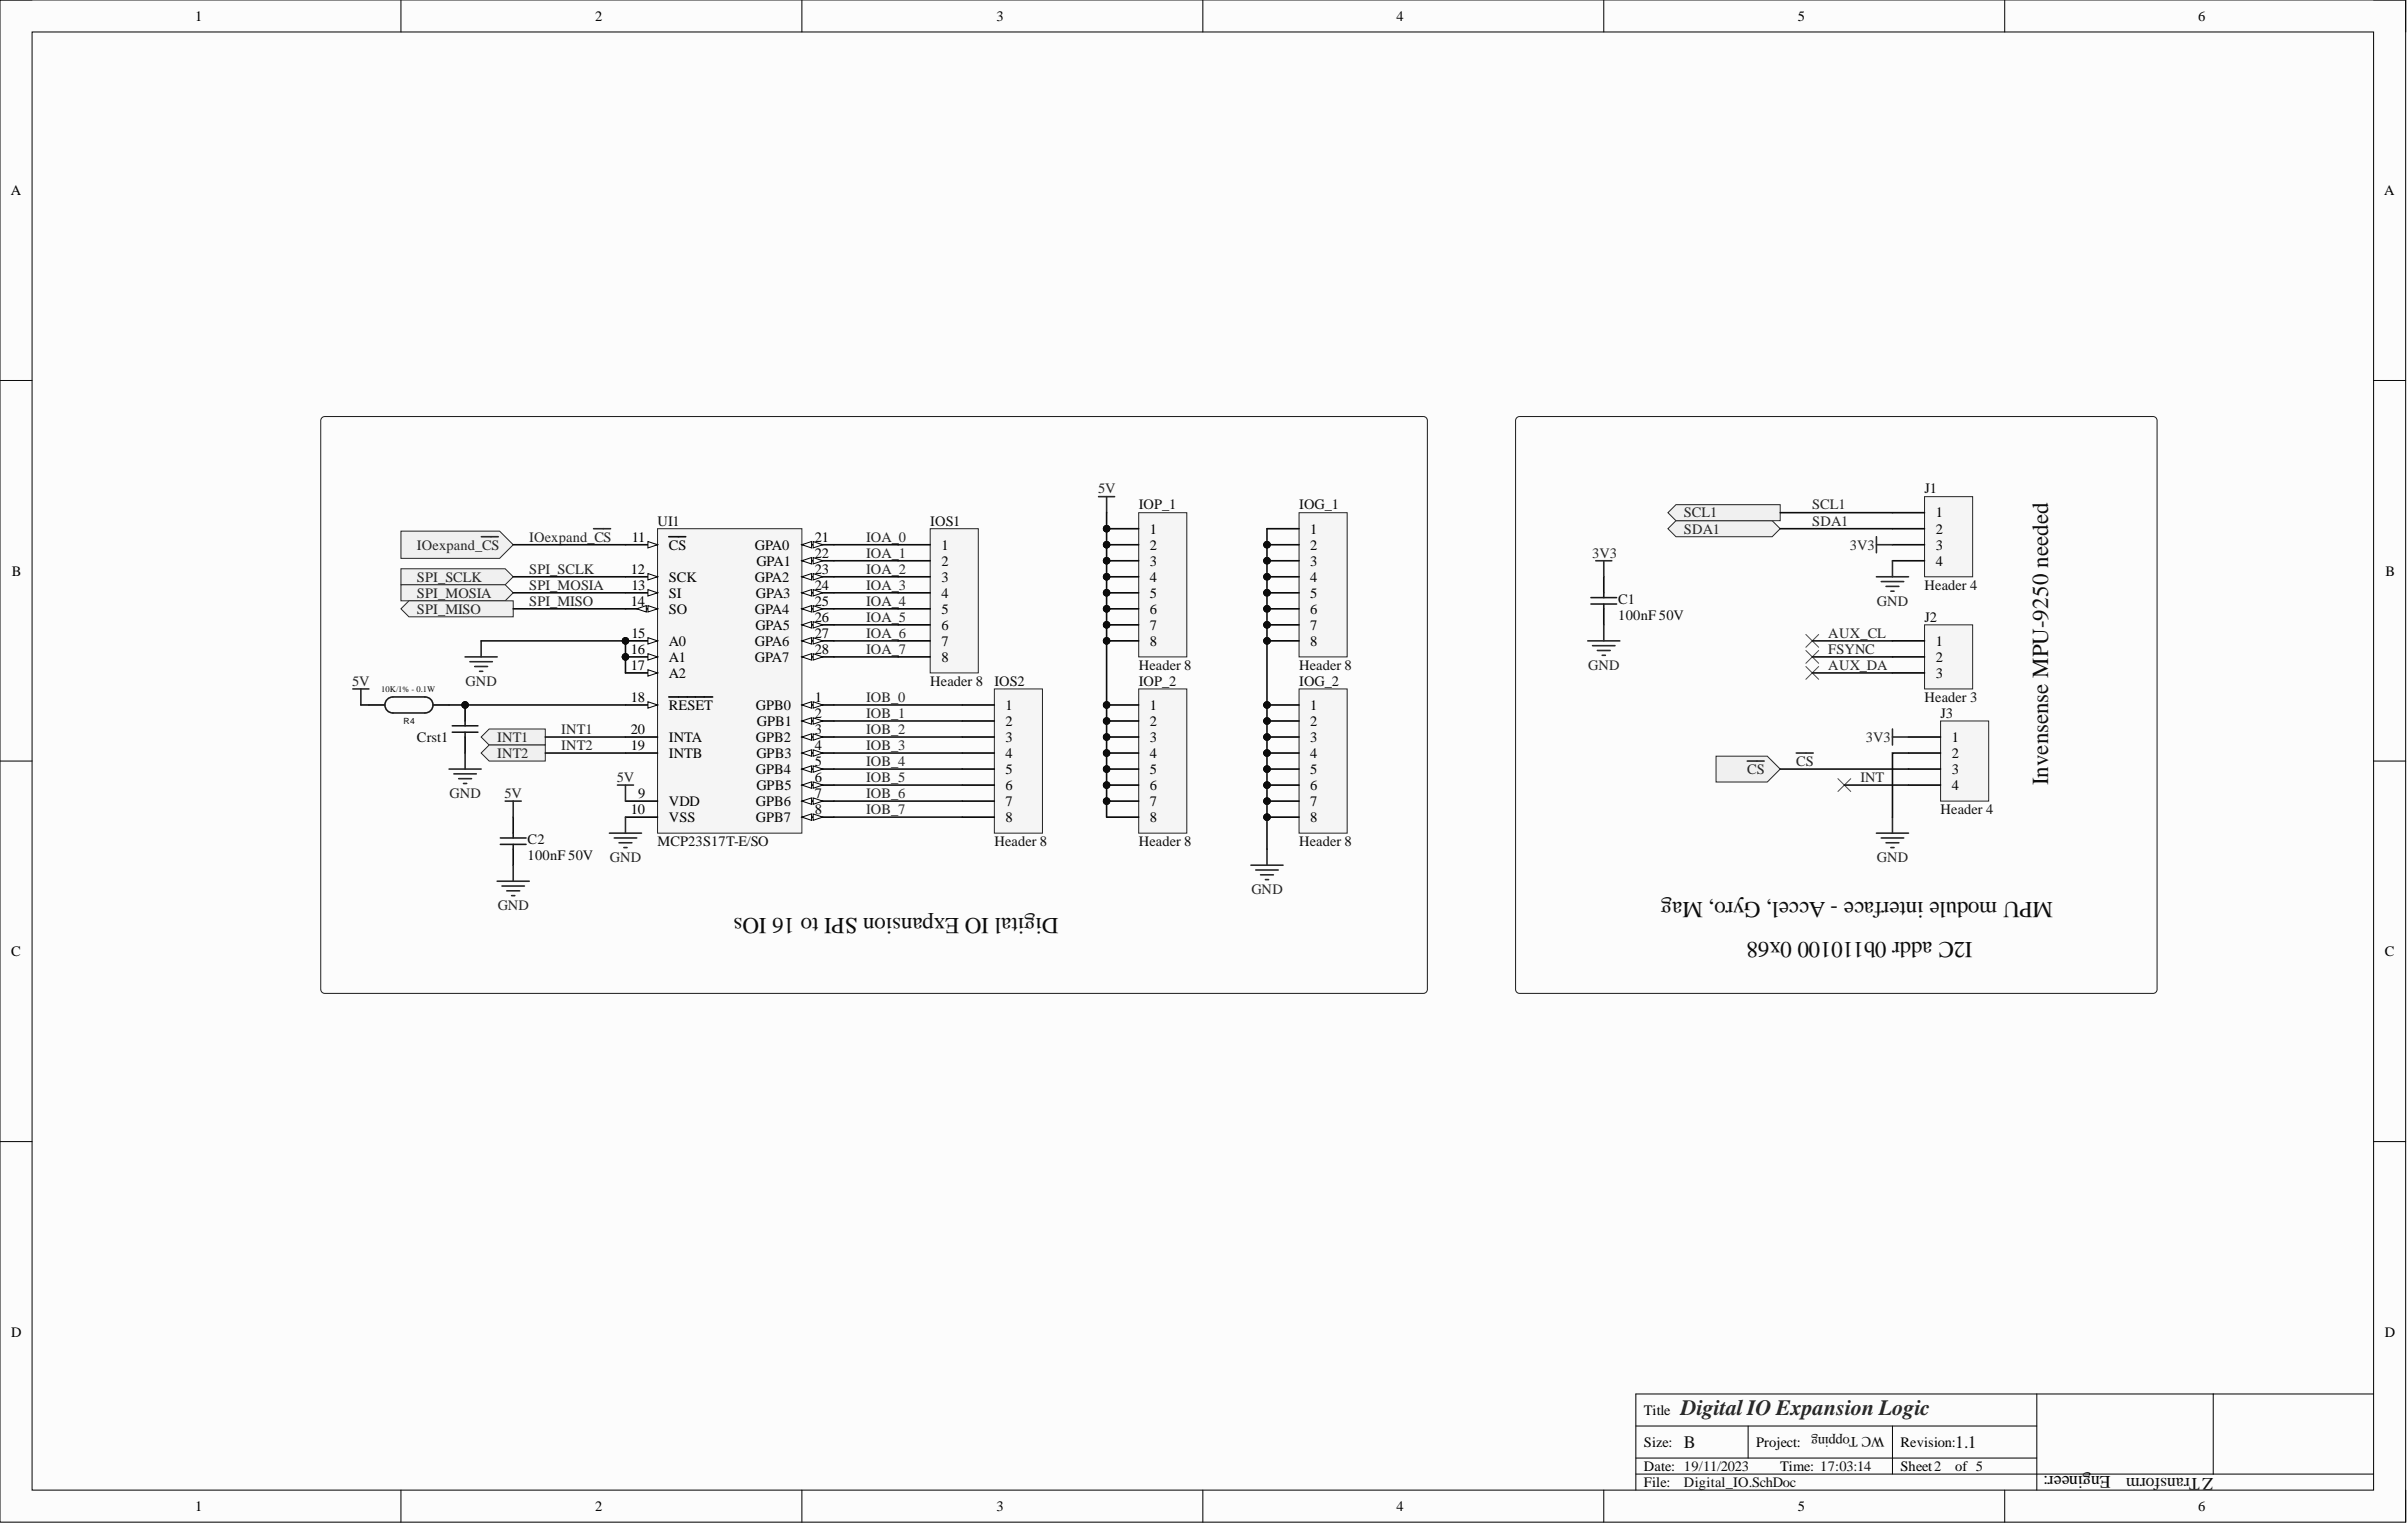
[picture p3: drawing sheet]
<svg xmlns="http://www.w3.org/2000/svg" width="381mm" height="241mm" viewBox="0 0 381 241" stroke-linecap="round" stroke-linejoin="round" font-family="sans-serif">
<defs><g id="words">
<g font-size="3.6" fill="#0e0e0e">
<text x="324" y="124.2" transform="rotate(-90 324 124.2)">Invensense MPU-9250 needed</text>
<text x="324.8" y="142.7" transform="rotate(-180 324.8 142.7)">MPU module interface - Accel, Gyro, Mag</text>
<text x="167.5" y="145.3" transform="rotate(-180 167.5 145.3)">Digital IO Expansion SPI to 16 IOs</text>
<text x="283.5" y="149.1" transform="rotate(-180 283.5 149.1)">0x68</text>
<text x="312.1" y="149.1" transform="rotate(-180 312.1 149.1)">I2C addr 0b110100</text>
</g>
<text font-size="3.5" fill="#262626" x="265.9" y="223.9">Digital IO Expansion Logic</text>
<g font-size="2.8" fill="#0e0e0e">
<text x="266.4" y="229.1">B</text>
<text x="309.3" y="229.1">1.1</text>
<text x="350.2" y="233.8" transform="rotate(-180 350.2 233.8)">ZTransform</text>
</g>
<text font-size="2.8" x="333.9" y="233.6" transform="rotate(-180 333.9 233.6)">Engineer:</text>
<g font-size="2.3">
<text x="30.9" y="3.3">1</text>
<text x="94.1" y="3.3">2</text>
<text x="157.7" y="3.3">3</text>
<text x="220.9" y="3.3">4</text>
<text x="284.5" y="3.3">5</text>
<text x="347.8" y="3.3">6</text>
<text x="1.7" y="30.8">A</text>
<text x="377.2" y="30.8">A</text>
<text x="306.3" y="81.9">1</text>
<text x="100" y="85.7">11</text>
<text x="105.8" y="87">CS</text>
<text x="119.4" y="87">GPA0</text>
<text x="119.7" y="89.5">GPA1</text>
<text x="128.9" y="85.7">21</text>
<text x="128.9" y="88.2">22</text>
<text x="149" y="87">1</text>
<text x="149" y="89.5">2</text>
<text x="181.9" y="84.4">1</text>
<text x="181.9" y="87">2</text>
<text x="181.9" y="89.5">3</text>
<text x="207.3" y="84.4">1</text>
<text x="207.3" y="87">2</text>
<text x="207.3" y="89.5">3</text>
<text x="306.3" y="84.4">2</text>
<text x="306.3" y="87">3</text>
<text x="306.3" y="89.5">4</text>
<text x="1.9" y="91.1">B</text>
<text x="99.8" y="90.8">12</text>
<text x="99.8" y="95.8">14</text>
<text x="99.9" y="93.3">13</text>
<text x="105.8" y="92">SCK</text>
<text x="105.8" y="94.6">SI</text>
<text x="119.4" y="92">GPA2</text>
<text x="119.6" y="94.6">GPA3</text>
<text x="128.9" y="90.8">23</text>
<text x="128.9" y="93.3">24</text>
<text x="128.9" y="95.8">25</text>
<text x="149" y="92">3</text>
<text x="149" y="94.6">4</text>
<text x="181.9" y="92">4</text>
<text x="181.9" y="94.6">5</text>
<text x="207.3" y="92">4</text>
<text x="207.3" y="94.6">5</text>
<text x="377.4" y="91.1">B</text>
<text x="99.9" y="100.9">15</text>
<text x="105.8" y="97.1">SO</text>
<text x="119.4" y="97.1">GPA4</text>
<text x="119.5" y="99.6">GPA5</text>
<text x="128.9" y="98.4">26</text>
<text x="128.9" y="100.9">27</text>
<text x="149" y="97.1">5</text>
<text x="149" y="99.6">6</text>
<text x="181.9" y="97.1">6</text>
<text x="181.9" y="99.6">7</text>
<text x="207.3" y="97.1">6</text>
<text x="207.3" y="99.6">7</text>
<text x="99.8" y="103.4">16</text>
<text x="99.8" y="106">17</text>
<text x="105.8" y="102.2">A0</text>
<text x="105.8" y="104.7">A1</text>
<text x="105.8" y="107.2">A2</text>
<text x="119.4" y="102.2">GPA6</text>
<text x="119.4" y="104.7">GPA7</text>
<text x="128.9" y="103.4">28</text>
<text x="149" y="102.2">7</text>
<text x="149" y="104.7">8</text>
<text x="181.9" y="102.2">8</text>
<text x="207.3" y="102.2">8</text>
<text x="306.3" y="102.2">1</text>
<text x="306.3" y="104.7">2</text>
<text x="306.3" y="107.2">3</text>
<text x="99.8" y="111">18</text>
<text x="105.8" y="112.3">RESET</text>
<text x="119.6" y="112.3">GPB0</text>
<text x="128.9" y="111">1</text>
<text x="128.9" y="113.6">2</text>
<text x="159.1" y="112.3">1</text>
<text x="181.9" y="112.3">1</text>
<text x="207.3" y="112.3">1</text>
<text x="99.8" y="118.6">19</text>
<text x="99.8" y="116.1">20</text>
<text x="105.8" y="119.9">INTB</text>
<text x="105.8" y="117.4">INTA</text>
<text x="119.6" y="117.4">GPB2</text>
<text x="119.7" y="119.9">GPB3</text>
<text x="119.8" y="114.8">GPB1</text>
<text x="128.9" y="116.1">3</text>
<text x="128.9" y="118.6">4</text>
<text x="159.1" y="114.8">2</text>
<text x="159.1" y="117.4">3</text>
<text x="159.1" y="119.9">4</text>
<text x="181.9" y="114.8">2</text>
<text x="181.9" y="117.4">3</text>
<text x="181.9" y="119.9">4</text>
<text x="207.3" y="114.8">2</text>
<text x="207.3" y="117.4">3</text>
<text x="207.3" y="119.9">4</text>
<text x="308.8" y="117.4">1</text>
<text x="308.8" y="119.9">2</text>
<text x="119.6" y="122.4">GPB4</text>
<text x="119.7" y="125">GPB5</text>
<text x="128.9" y="121.2">5</text>
<text x="128.9" y="123.7">6</text>
<text x="159.1" y="122.4">5</text>
<text x="159.1" y="125">6</text>
<text x="181.9" y="122.4">5</text>
<text x="181.9" y="125">6</text>
<text x="207.3" y="122.4">5</text>
<text x="207.3" y="125">6</text>
<text x="308.8" y="122.4">3</text>
<text x="308.8" y="125">4</text>
<text x="99.8" y="128.8">10</text>
<text x="101" y="126.3">9</text>
<text x="105.8" y="127.5">VDD</text>
<text x="105.8" y="130.1">VSS</text>
<text x="119.6" y="127.5">GPB6</text>
<text x="119.6" y="130.1">GPB7</text>
<text x="128.9" y="126.3">7</text>
<text x="128.9" y="128.8">8</text>
<text x="159.1" y="127.5">7</text>
<text x="159.1" y="130.1">8</text>
<text x="181.9" y="127.5">7</text>
<text x="181.9" y="130.1">8</text>
<text x="207.3" y="127.5">7</text>
<text x="207.3" y="130.1">8</text>
<text x="1.8" y="151.3">C</text>
<text x="377.3" y="151.3">C</text>
<text x="1.8" y="211.5">D</text>
<text x="377.3" y="211.5">D</text>
<text x="260.1" y="223.9">Title</text>
<text x="260.1" y="228.9">Size:</text>
<text x="260.1" y="232.7">Date: 19/11/2023</text>
<text x="277.9" y="228.9">Project:</text>
<text x="281.7" y="232.7">Time: 17:03:14</text>
<text x="300.7" y="228.9">Revision:</text>
<text x="300.7" y="232.7">Sheet2</text>
<text x="309.3" y="232.7">of 5</text>
<text x="30.9" y="239.1">1</text>
<text x="94.1" y="239.1">2</text>
<text x="157.7" y="239.1">3</text>
<text x="220.9" y="239.1">4</text>
<text x="260.1" y="235.3">File:</text>
<text x="284.5" y="239.1">5</text>
<text x="347.8" y="239.1">6</text>
</g>
<g font-size="2.3" fill="#0e0e0e">
<text x="104" y="83.2">UI1</text>
<text x="147.2" y="83.2">IOS1</text>
<text x="180.2" y="80.6">IOP_1</text>
<text x="205.5" y="80.6">IOG_1</text>
<text x="304.5" y="78.1">J1</text>
<text x="256" y="95.6">C1</text>
<text x="304.5" y="93.3">Header 4</text>
<text x="256" y="98.1">100nF 50V</text>
<text x="304.5" y="98.4">J2</text>
<text x="180.2" y="106">Header 8</text>
<text x="205.5" y="106">Header 8</text>
<text x="147.2" y="108.5">Header 8</text>
<text x="157.3" y="108.5">IOS2</text>
<text x="180.2" y="108.5">IOP_2</text>
<text x="205.5" y="108.5">IOG_2</text>
<text x="304.5" y="111">Header 3</text>
<text x="307" y="113.6">J3</text>
<text x="66" y="117.4">Crst1</text>
<text x="307" y="128.8">Header 4</text>
<text x="83.5" y="133.6">C2</text>
<text x="83.5" y="136.1">100nF 50V</text>
<text x="104" y="133.9">MCP23S17T-E/SO</text>
<text x="157.3" y="133.9">Header 8</text>
<text x="180.2" y="133.9">Header 8</text>
<text x="205.5" y="133.9">Header 8</text>
<text x="298.2" y="227.4" transform="rotate(-180 298.2 227.4)">WC Topping</text>
<text x="266.4" y="235.3">Digital_IO.SchDoc</text>
</g>
<g font-size="2.3" fill="#262626">
<text x="173.7" y="78.1">5V</text>
<text x="266.4" y="81.9">SCL1</text>
<text x="286.7" y="83.2">SDA1</text>
<text x="286.7" y="80.6">SCL1</text>
<text x="66" y="87">IOexpand_CS</text>
<text x="83.7" y="85.7">IOexpand_CS</text>
<text x="137" y="85.7">IOA_0</text>
<text x="137" y="88.2">IOA_1</text>
<text x="251.9" y="88.2">3V3</text>
<text x="266.4" y="84.4">SDA1</text>
<text x="292.7" y="87">3V3</text>
<text x="66" y="92">SPI_SCLK</text>
<text x="66" y="94.6">SPI_MOSIA</text>
<text x="83.7" y="93.3">SPI_MOSIA</text>
<text x="83.7" y="95.8">SPI_MISO</text>
<text x="83.7" y="90.8">SPI_SCLK</text>
<text x="137" y="90.8">IOA_2</text>
<text x="137" y="93.3">IOA_3</text>
<text x="137" y="95.8">IOA_4</text>
<text x="297" y="95.8">GND</text>
<text x="66" y="97.1">SPI_MISO</text>
<text x="137" y="98.4">IOA_5</text>
<text x="137" y="100.9">IOA_6</text>
<text x="289.3" y="100.9">AUX_CL</text>
<text x="137" y="103.4">IOA_7</text>
<text x="251.3" y="106">GND</text>
<text x="289.3" y="103.4">FSYNC</text>
<text x="289.3" y="106">AUX_DA</text>
<text x="55.7" y="108.5">5V</text>
<text x="73.7" y="108.5">GND</text>
<text x="137" y="111">IOB_0</text>
<text x="137" y="113.6">IOB_1</text>
<text x="78.7" y="117.4">INT1</text>
<text x="78.7" y="119.9">INT2</text>
<text x="88.8" y="116.1">INT1</text>
<text x="88.8" y="118.6">INT2</text>
<text x="137" y="116.1">IOB_2</text>
<text x="137" y="118.6">IOB_3</text>
<text x="295.2" y="117.4">3V3</text>
<text x="97.6" y="123.7">5V</text>
<text x="137" y="121.2">IOB_4</text>
<text x="137" y="123.7">IOB_5</text>
<text x="276.4" y="122.4">CS</text>
<text x="284.2" y="121.2">CS</text>
<text x="294.4" y="123.7">INT</text>
<text x="71.1" y="126.3">GND</text>
<text x="79.8" y="126.3">5V</text>
<text x="137" y="126.3">IOB_6</text>
<text x="137" y="128.8">IOB_7</text>
<text x="96.5" y="136.4">GND</text>
<text x="297" y="136.4">GND</text>
<text x="78.7" y="144">GND</text>
<text x="198" y="141.5">GND</text>
</g>
<g font-size="1.4" fill="#0e0e0e">
<text x="60.3" y="109.4">10K/1% - 0.1W</text>
<text x="63.9" y="114.6">R4</text>
</g>
</g></defs>
<path d="M0 0h380.6v240.9h-380.6z" fill-rule="evenodd" fill="#fcfcfc"/>
<path d="M0 0h380.6v240.9h-380.6z" fill="none" stroke="#000" stroke-width=".16"/>
<path d="M5.1 5.1h370.5v230.7h-370.5z" fill-rule="evenodd" fill="#fcfcfc"/>
<g fill="none" stroke="#000" stroke-width=".16">
<path d="M0 0h5.1M63.4 0v5.1M126.9 0v5.1M190.3 0v5.1M253.8 0v5.1M317.2 0v5.1M375.6 0h5v5.1M5.1 5.1h370.5v230.7h-370.5zM0 60.2h5.1M375.6 60.2h5M0 120.4h5.1M375.6 120.4h5"/>
<path d="M0 180.6h5.1M375.6 180.6h5M63.4 235.8v5.1M126.9 235.8v5.1M190.3 235.8v5.1M253.8 235.8v5.1M258.8 225.6h63.5M258.8 233.2h116.8M258.8 230.7h63.5M276.6 225.6v5.1M299.4 225.6v7.6M317.2 235.8v5.1"/>
<path d="M322.3 220.6v15.2M350.2 220.6v12.6M375.6 220.6h-116.8v15.2M380.6 235.8v5.1"/>
</g>
<path d="M240 66.1l.4-.2h100.3a.63 .63 0 0 1 .6 .6v90a.62 .62 0 0 1-.6 .7h-100.3a.63 .63 0 0 1-.6-.7v-90z" fill="#fcfcfc"/>
<path d="M240 66.1l.4-.2h100.3a.63 .63 0 0 1 .6 .6v90a.62 .62 0 0 1-.6 .7h-100.3a.63 .63 0 0 1-.6-.7v-90z" fill="none" stroke="#1c1c1c" stroke-width=".16"/>
<path d="M50.9 66.1l.5-.2h173.8a.63 .63 0 0 1 .6 .6v90a.62 .62 0 0 1-.6 .7h-173.8a.63 .63 0 0 1-.6-.7v-90z" fill="#fcfcfc"/>
<path d="M50.9 66.1l.5-.2h173.8a.63 .63 0 0 1 .6 .6v90a.62 .62 0 0 1-.6 .7h-173.8a.63 .63 0 0 1-.6-.7v-90z" fill="none" stroke="#1c1c1c" stroke-width=".16"/>
<circle cx="99" cy="101.4" r=".51" fill="#0e0e0e"/>
<circle cx="99" cy="101.4" r=".51" fill="none" stroke="#0e0e0e" stroke-width=".16"/>
<circle cx="99" cy="103.9" r=".51" fill="#0e0e0e"/>
<circle cx="99" cy="103.9" r=".51" fill="none" stroke="#0e0e0e" stroke-width=".16"/>
<path d="M104 83.7h22.9v48.1h-22.9z" fill-rule="evenodd" fill="#f5f5f5"/>
<path d="M104 83.7h22.9v48.1h-22.9z" fill="none" stroke="#262626" stroke-width=".16"/>
<path d="M126.9 111.5h5.1" fill="none" stroke="#000" stroke-width=".25"/>
<path d="M126.9 111.5l1.5-.5v1.1z" fill="#fbfbfb"/>
<path d="M126.9 111.5l1.5-.5v1.1z" fill="none" stroke="#000" stroke-width=".16"/>
<path d="M128.7 111l1.5 .5-1.5 .6z" fill="#fbfbfb"/>
<path d="M128.7 111l1.5 .5-1.5 .6z" fill="none" stroke="#000" stroke-width=".16"/>
<path d="M126.9 114.1h5.1" fill="none" stroke="#000" stroke-width=".25"/>
<path d="M126.9 114.1l1.5-.5v1z" fill="#fbfbfb"/>
<path d="M126.9 114.1l1.5-.5v1z" fill="none" stroke="#000" stroke-width=".16"/>
<path d="M128.7 113.6l1.5 .5-1.5 .5z" fill="#fbfbfb"/>
<path d="M128.7 113.6l1.5 .5-1.5 .5z" fill="none" stroke="#000" stroke-width=".16"/>
<path d="M126.9 116.6h5.1" fill="none" stroke="#000" stroke-width=".25"/>
<path d="M126.9 116.6l1.5-.5v1z" fill="#fbfbfb"/>
<path d="M126.9 116.6l1.5-.5v1z" fill="none" stroke="#000" stroke-width=".16"/>
<path d="M128.7 116.1l1.5 .5-1.5 .5z" fill="#fbfbfb"/>
<path d="M128.7 116.1l1.5 .5-1.5 .5z" fill="none" stroke="#000" stroke-width=".16"/>
<path d="M126.9 119.2h5.1" fill="none" stroke="#000" stroke-width=".25"/>
<path d="M126.9 119.2l1.5-.6v1.1z" fill="#fbfbfb"/>
<path d="M126.9 119.2l1.5-.6v1.1z" fill="none" stroke="#000" stroke-width=".16"/>
<path d="M128.7 118.6l1.5 .6-1.5 .5z" fill="#fbfbfb"/>
<path d="M128.7 118.6l1.5 .6-1.5 .5z" fill="none" stroke="#000" stroke-width=".16"/>
<path d="M126.9 121.7h5.1" fill="none" stroke="#000" stroke-width=".25"/>
<path d="M126.9 121.7l1.5-.5v1z" fill="#fbfbfb"/>
<path d="M126.9 121.7l1.5-.5v1z" fill="none" stroke="#000" stroke-width=".16"/>
<path d="M128.7 121.2l1.5 .5-1.5 .5z" fill="#fbfbfb"/>
<path d="M128.7 121.2l1.5 .5-1.5 .5z" fill="none" stroke="#000" stroke-width=".16"/>
<path d="M126.9 124.2h5.1" fill="none" stroke="#000" stroke-width=".25"/>
<path d="M126.9 124.2l1.5-.5v1z" fill="#fbfbfb"/>
<path d="M126.9 124.2l1.5-.5v1z" fill="none" stroke="#000" stroke-width=".16"/>
<path d="M128.7 123.7l1.5 .5-1.5 .5z" fill="#fbfbfb"/>
<path d="M128.7 123.7l1.5 .5-1.5 .5z" fill="none" stroke="#000" stroke-width=".16"/>
<path d="M126.9 126.8h5.1" fill="none" stroke="#000" stroke-width=".25"/>
<path d="M126.9 126.8l1.5-.5v1z" fill="#fbfbfb"/>
<path d="M126.9 126.8l1.5-.5v1z" fill="none" stroke="#000" stroke-width=".16"/>
<path d="M128.7 126.3l1.5 .5-1.5 .5z" fill="#fbfbfb"/>
<path d="M128.7 126.3l1.5 .5-1.5 .5z" fill="none" stroke="#000" stroke-width=".16"/>
<path d="M126.9 129.3h5.1" fill="none" stroke="#000" stroke-width=".25"/>
<path d="M126.9 129.3l1.5-.5v1z" fill="#fbfbfb"/>
<path d="M126.9 129.3l1.5-.5v1z" fill="none" stroke="#000" stroke-width=".16"/>
<path d="M128.7 128.8l1.5 .5-1.5 .5z" fill="#fbfbfb"/>
<path d="M128.7 128.8l1.5 .5-1.5 .5z" fill="none" stroke="#000" stroke-width=".16"/>
<path d="M99 86.2h5M99 126.8h5M99 129.3h5" fill="none" stroke="#000" stroke-width=".25"/>
<path d="M102.5 85.7l1.5 .5-1.5 .5z" fill="#fbfbfb"/>
<path d="M102.5 85.7l1.5 .5-1.5 .5z" fill="none" stroke="#000" stroke-width=".16"/>
<path d="M99 91.3h5M105.8 84.9h2.7" fill="none" stroke="#000" stroke-width=".25"/>
<path d="M102.5 90.8l1.5 .5-1.5 .5z" fill="#fbfbfb"/>
<path d="M102.5 90.8l1.5 .5-1.5 .5z" fill="none" stroke="#000" stroke-width=".16"/>
<path d="M99 93.8h5" fill="none" stroke="#000" stroke-width=".25"/>
<path d="M102.5 93.3l1.5 .5-1.5 .5z" fill="#fbfbfb"/>
<path d="M102.5 93.3l1.5 .5-1.5 .5z" fill="none" stroke="#000" stroke-width=".16"/>
<path d="M99 96.3h5" fill="none" stroke="#000" stroke-width=".25"/>
<path d="M102.5 95.8l1.5 .5-1.5 .5z" fill="#fbfbfb"/>
<path d="M102.5 95.8l1.5 .5-1.5 .5z" fill="none" stroke="#000" stroke-width=".16"/>
<path d="M100.7 96.3l1.6-.5v1z" fill="#fbfbfb"/>
<path d="M100.7 96.3l1.6-.5v1z" fill="none" stroke="#000" stroke-width=".16"/>
<path d="M99 101.4h5" fill="none" stroke="#000" stroke-width=".25"/>
<path d="M102.5 100.9l1.5 .5-1.5 .5z" fill="#fbfbfb"/>
<path d="M102.5 100.9l1.5 .5-1.5 .5z" fill="none" stroke="#000" stroke-width=".16"/>
<circle cx="99" cy="101.4" r=".51" fill="#0e0e0e"/>
<circle cx="99" cy="101.4" r=".51" fill="none" stroke="#0e0e0e" stroke-width=".16"/>
<path d="M99 103.9h5" fill="none" stroke="#000" stroke-width=".25"/>
<path d="M102.5 103.4l1.5 .5-1.5 .5z" fill="#fbfbfb"/>
<path d="M102.5 103.4l1.5 .5-1.5 .5z" fill="none" stroke="#000" stroke-width=".16"/>
<circle cx="99" cy="103.9" r=".51" fill="#0e0e0e"/>
<circle cx="99" cy="103.9" r=".51" fill="none" stroke="#0e0e0e" stroke-width=".16"/>
<path d="M99 106.5h5" fill="none" stroke="#000" stroke-width=".25"/>
<path d="M102.5 106l1.5 .5-1.5 .5z" fill="#fbfbfb"/>
<path d="M102.5 106l1.5 .5-1.5 .5z" fill="none" stroke="#000" stroke-width=".16"/>
<path d="M99 111.5h5" fill="none" stroke="#000" stroke-width=".25"/>
<path d="M102.5 111l1.5 .5-1.5 .6z" fill="#fbfbfb"/>
<path d="M102.5 111l1.5 .5-1.5 .6z" fill="none" stroke="#000" stroke-width=".16"/>
<path d="M126.9 86.2h5.1M99 119.2h5M99 116.6h5M105.8 110.3h7" fill="none" stroke="#000" stroke-width=".25"/>
<path d="M126.9 86.2l1.5-.5v1z" fill="#fbfbfb"/>
<path d="M126.9 86.2l1.5-.5v1z" fill="none" stroke="#000" stroke-width=".16"/>
<path d="M128.7 85.7l1.5 .5-1.5 .5z" fill="#fbfbfb"/>
<path d="M128.7 85.7l1.5 .5-1.5 .5z" fill="none" stroke="#000" stroke-width=".16"/>
<path d="M126.9 88.7h5.1" fill="none" stroke="#000" stroke-width=".25"/>
<path d="M126.9 88.7l1.5-.5v1z" fill="#fbfbfb"/>
<path d="M126.9 88.7l1.5-.5v1z" fill="none" stroke="#000" stroke-width=".16"/>
<path d="M128.7 88.2l1.5 .5-1.5 .5z" fill="#fbfbfb"/>
<path d="M128.7 88.2l1.5 .5-1.5 .5z" fill="none" stroke="#000" stroke-width=".16"/>
<path d="M126.9 91.3h5.1" fill="none" stroke="#000" stroke-width=".25"/>
<path d="M126.9 91.3l1.5-.5v1z" fill="#fbfbfb"/>
<path d="M126.9 91.3l1.5-.5v1z" fill="none" stroke="#000" stroke-width=".16"/>
<path d="M128.7 90.8l1.5 .5-1.5 .5z" fill="#fbfbfb"/>
<path d="M128.7 90.8l1.5 .5-1.5 .5z" fill="none" stroke="#000" stroke-width=".16"/>
<path d="M126.9 93.8h5.1" fill="none" stroke="#000" stroke-width=".25"/>
<path d="M126.9 93.8l1.5-.5v1z" fill="#fbfbfb"/>
<path d="M126.9 93.8l1.5-.5v1z" fill="none" stroke="#000" stroke-width=".16"/>
<path d="M128.7 93.3l1.5 .5-1.5 .5z" fill="#fbfbfb"/>
<path d="M128.7 93.3l1.5 .5-1.5 .5z" fill="none" stroke="#000" stroke-width=".16"/>
<path d="M126.9 96.3h5.1" fill="none" stroke="#000" stroke-width=".25"/>
<path d="M126.9 96.3l1.5-.5v1z" fill="#fbfbfb"/>
<path d="M126.9 96.3l1.5-.5v1z" fill="none" stroke="#000" stroke-width=".16"/>
<path d="M128.7 95.8l1.5 .5-1.5 .5z" fill="#fbfbfb"/>
<path d="M128.7 95.8l1.5 .5-1.5 .5z" fill="none" stroke="#000" stroke-width=".16"/>
<path d="M126.9 98.9h5.1" fill="none" stroke="#000" stroke-width=".25"/>
<path d="M126.9 98.9l1.5-.5v1z" fill="#fbfbfb"/>
<path d="M126.9 98.9l1.5-.5v1z" fill="none" stroke="#000" stroke-width=".16"/>
<path d="M128.7 98.4l1.5 .5-1.5 .5z" fill="#fbfbfb"/>
<path d="M128.7 98.4l1.5 .5-1.5 .5z" fill="none" stroke="#000" stroke-width=".16"/>
<path d="M126.9 101.4h5.1" fill="none" stroke="#000" stroke-width=".25"/>
<path d="M126.9 101.4l1.5-.5v1z" fill="#fbfbfb"/>
<path d="M126.9 101.4l1.5-.5v1z" fill="none" stroke="#000" stroke-width=".16"/>
<path d="M128.7 100.9l1.5 .5-1.5 .5z" fill="#fbfbfb"/>
<path d="M128.7 100.9l1.5 .5-1.5 .5z" fill="none" stroke="#000" stroke-width=".16"/>
<path d="M126.9 103.9h5.1" fill="none" stroke="#000" stroke-width=".25"/>
<path d="M126.9 103.9l1.5-.5v1z" fill="#fbfbfb"/>
<path d="M126.9 103.9l1.5-.5v1z" fill="none" stroke="#000" stroke-width=".16"/>
<path d="M128.7 103.4l1.5 .5-1.5 .5z" fill="#fbfbfb"/>
<path d="M128.7 103.4l1.5 .5-1.5 .5z" fill="none" stroke="#000" stroke-width=".16"/>
<g fill="none" stroke="#262626" stroke-width=".25">
<path d="M93.9 83.7h2.7M73.6 103.9h5.1M74.4 104.7h3.5M75.1 105.5h2M75.9 106.2h.5M76.1 101.4v2.5M96.4 131.8h5.1M97.2 132.6h3.5M97.7 124.2h2.5M97.9 133.4h2.1M98.7 134.1h.5M99 124.2v2.6"/>
<path d="M99 129.3v2.5"/>
</g>
<path d="M147.2 83.7h7.6v22.8h-7.6z" fill-rule="evenodd" fill="#f5f5f5"/>
<path d="M147.2 83.7h7.6v22.8h-7.6z" fill="none" stroke="#262626" stroke-width=".16"/>
<path d="M142.1 86.2h5.1M142.1 88.7h5.1M142.1 91.3h5.1M142.1 93.8h5.1M142.1 96.3h5.1M142.1 98.9h5.1M142.1 101.4h5.1M142.1 103.9h5.1" fill="none" stroke="#000" stroke-width=".25"/>
<path d="M157.3 109h7.6v22.8h-7.6z" fill-rule="evenodd" fill="#f5f5f5"/>
<path d="M157.3 109h7.6v22.8h-7.6z" fill="none" stroke="#262626" stroke-width=".16"/>
<path d="M152.3 111.5h5M152.3 114.1h5M152.3 116.6h5M152.3 119.2h5M152.3 121.7h5M152.3 124.2h5M152.3 126.8h5M152.3 129.3h5" fill="none" stroke="#000" stroke-width=".25"/>
<circle cx="175.1" cy="83.7" r=".51" fill="#0e0e0e"/>
<circle cx="175.1" cy="83.7" r=".51" fill="none" stroke="#0e0e0e" stroke-width=".16"/>
<circle cx="175.1" cy="86.2" r=".51" fill="#0e0e0e"/>
<circle cx="175.1" cy="86.2" r=".51" fill="none" stroke="#0e0e0e" stroke-width=".16"/>
<circle cx="175.1" cy="88.7" r=".51" fill="#0e0e0e"/>
<circle cx="175.1" cy="88.7" r=".51" fill="none" stroke="#0e0e0e" stroke-width=".16"/>
<circle cx="175.1" cy="91.3" r=".51" fill="#0e0e0e"/>
<circle cx="175.1" cy="91.3" r=".51" fill="none" stroke="#0e0e0e" stroke-width=".16"/>
<circle cx="175.1" cy="93.8" r=".51" fill="#0e0e0e"/>
<circle cx="175.1" cy="93.8" r=".51" fill="none" stroke="#0e0e0e" stroke-width=".16"/>
<circle cx="175.1" cy="96.3" r=".51" fill="#0e0e0e"/>
<circle cx="175.1" cy="96.3" r=".51" fill="none" stroke="#0e0e0e" stroke-width=".16"/>
<circle cx="175.1" cy="98.9" r=".51" fill="#0e0e0e"/>
<circle cx="175.1" cy="98.9" r=".51" fill="none" stroke="#0e0e0e" stroke-width=".16"/>
<circle cx="175.1" cy="101.4" r=".51" fill="#0e0e0e"/>
<circle cx="175.1" cy="101.4" r=".51" fill="none" stroke="#0e0e0e" stroke-width=".16"/>
<path d="M180.2 81.1h7.6v22.8h-7.6z" fill-rule="evenodd" fill="#f5f5f5"/>
<path d="M180.2 81.1h7.6v22.8h-7.6z" fill="none" stroke="#262626" stroke-width=".16"/>
<path d="M175.1 83.7h5.1" fill="none" stroke="#000" stroke-width=".25"/>
<circle cx="175.1" cy="83.7" r=".51" fill="#0e0e0e"/>
<circle cx="175.1" cy="83.7" r=".51" fill="none" stroke="#0e0e0e" stroke-width=".16"/>
<path d="M175.1 86.2h5.1" fill="none" stroke="#000" stroke-width=".25"/>
<circle cx="175.1" cy="86.2" r=".51" fill="#0e0e0e"/>
<circle cx="175.1" cy="86.2" r=".51" fill="none" stroke="#0e0e0e" stroke-width=".16"/>
<path d="M175.1 88.7h5.1" fill="none" stroke="#000" stroke-width=".25"/>
<circle cx="175.1" cy="88.7" r=".51" fill="#0e0e0e"/>
<circle cx="175.1" cy="88.7" r=".51" fill="none" stroke="#0e0e0e" stroke-width=".16"/>
<path d="M175.1 91.3h5.1" fill="none" stroke="#000" stroke-width=".25"/>
<circle cx="175.1" cy="91.3" r=".51" fill="#0e0e0e"/>
<circle cx="175.1" cy="91.3" r=".51" fill="none" stroke="#0e0e0e" stroke-width=".16"/>
<path d="M175.1 93.8h5.1" fill="none" stroke="#000" stroke-width=".25"/>
<circle cx="175.1" cy="93.8" r=".51" fill="#0e0e0e"/>
<circle cx="175.1" cy="93.8" r=".51" fill="none" stroke="#0e0e0e" stroke-width=".16"/>
<path d="M175.1 96.3h5.1" fill="none" stroke="#000" stroke-width=".25"/>
<circle cx="175.1" cy="96.3" r=".51" fill="#0e0e0e"/>
<circle cx="175.1" cy="96.3" r=".51" fill="none" stroke="#0e0e0e" stroke-width=".16"/>
<path d="M175.1 98.9h5.1" fill="none" stroke="#000" stroke-width=".25"/>
<circle cx="175.1" cy="98.9" r=".51" fill="#0e0e0e"/>
<circle cx="175.1" cy="98.9" r=".51" fill="none" stroke="#0e0e0e" stroke-width=".16"/>
<path d="M175.1 101.4h5.1" fill="none" stroke="#000" stroke-width=".25"/>
<circle cx="175.1" cy="101.4" r=".51" fill="#0e0e0e"/>
<circle cx="175.1" cy="101.4" r=".51" fill="none" stroke="#0e0e0e" stroke-width=".16"/>
<circle cx="175.1" cy="111.5" r=".51" fill="#0e0e0e"/>
<circle cx="175.1" cy="111.5" r=".51" fill="none" stroke="#0e0e0e" stroke-width=".16"/>
<circle cx="175.1" cy="114.1" r=".51" fill="#0e0e0e"/>
<circle cx="175.1" cy="114.1" r=".51" fill="none" stroke="#0e0e0e" stroke-width=".16"/>
<circle cx="175.1" cy="116.6" r=".51" fill="#0e0e0e"/>
<circle cx="175.1" cy="116.6" r=".51" fill="none" stroke="#0e0e0e" stroke-width=".16"/>
<circle cx="175.1" cy="119.2" r=".51" fill="#0e0e0e"/>
<circle cx="175.1" cy="119.2" r=".51" fill="none" stroke="#0e0e0e" stroke-width=".16"/>
<circle cx="175.1" cy="121.7" r=".51" fill="#0e0e0e"/>
<circle cx="175.1" cy="121.7" r=".51" fill="none" stroke="#0e0e0e" stroke-width=".16"/>
<circle cx="175.1" cy="124.2" r=".51" fill="#0e0e0e"/>
<circle cx="175.1" cy="124.2" r=".51" fill="none" stroke="#0e0e0e" stroke-width=".16"/>
<circle cx="175.1" cy="126.8" r=".51" fill="#0e0e0e"/>
<circle cx="175.1" cy="126.8" r=".51" fill="none" stroke="#0e0e0e" stroke-width=".16"/>
<path d="M180.2 109h7.6v22.8h-7.6z" fill-rule="evenodd" fill="#f5f5f5"/>
<path d="M180.2 109h7.6v22.8h-7.6z" fill="none" stroke="#262626" stroke-width=".16"/>
<path d="M175.1 111.5h5.1" fill="none" stroke="#000" stroke-width=".25"/>
<circle cx="175.1" cy="111.5" r=".51" fill="#0e0e0e"/>
<circle cx="175.1" cy="111.5" r=".51" fill="none" stroke="#0e0e0e" stroke-width=".16"/>
<path d="M175.1 114.1h5.1" fill="none" stroke="#000" stroke-width=".25"/>
<circle cx="175.1" cy="114.1" r=".51" fill="#0e0e0e"/>
<circle cx="175.1" cy="114.1" r=".51" fill="none" stroke="#0e0e0e" stroke-width=".16"/>
<path d="M175.1 116.6h5.1" fill="none" stroke="#000" stroke-width=".25"/>
<circle cx="175.1" cy="116.6" r=".51" fill="#0e0e0e"/>
<circle cx="175.1" cy="116.6" r=".51" fill="none" stroke="#0e0e0e" stroke-width=".16"/>
<path d="M175.1 119.2h5.1" fill="none" stroke="#000" stroke-width=".25"/>
<circle cx="175.1" cy="119.2" r=".51" fill="#0e0e0e"/>
<circle cx="175.1" cy="119.2" r=".51" fill="none" stroke="#0e0e0e" stroke-width=".16"/>
<path d="M175.1 121.7h5.1" fill="none" stroke="#000" stroke-width=".25"/>
<circle cx="175.1" cy="121.7" r=".51" fill="#0e0e0e"/>
<circle cx="175.1" cy="121.7" r=".51" fill="none" stroke="#0e0e0e" stroke-width=".16"/>
<path d="M175.1 124.2h5.1" fill="none" stroke="#000" stroke-width=".25"/>
<circle cx="175.1" cy="124.2" r=".51" fill="#0e0e0e"/>
<circle cx="175.1" cy="124.2" r=".51" fill="none" stroke="#0e0e0e" stroke-width=".16"/>
<path d="M175.1 126.8h5.1" fill="none" stroke="#000" stroke-width=".25"/>
<circle cx="175.1" cy="126.8" r=".51" fill="#0e0e0e"/>
<circle cx="175.1" cy="126.8" r=".51" fill="none" stroke="#0e0e0e" stroke-width=".16"/>
<path d="M175.1 129.3h5.1" fill="none" stroke="#000" stroke-width=".25"/>
<circle cx="200.5" cy="86.2" r=".51" fill="#0e0e0e"/>
<circle cx="200.5" cy="86.2" r=".51" fill="none" stroke="#0e0e0e" stroke-width=".16"/>
<circle cx="200.5" cy="88.7" r=".51" fill="#0e0e0e"/>
<circle cx="200.5" cy="88.7" r=".51" fill="none" stroke="#0e0e0e" stroke-width=".16"/>
<circle cx="200.5" cy="91.3" r=".51" fill="#0e0e0e"/>
<circle cx="200.5" cy="91.3" r=".51" fill="none" stroke="#0e0e0e" stroke-width=".16"/>
<circle cx="200.5" cy="93.8" r=".51" fill="#0e0e0e"/>
<circle cx="200.5" cy="93.8" r=".51" fill="none" stroke="#0e0e0e" stroke-width=".16"/>
<circle cx="200.5" cy="96.3" r=".51" fill="#0e0e0e"/>
<circle cx="200.5" cy="96.3" r=".51" fill="none" stroke="#0e0e0e" stroke-width=".16"/>
<circle cx="200.5" cy="98.9" r=".51" fill="#0e0e0e"/>
<circle cx="200.5" cy="98.9" r=".51" fill="none" stroke="#0e0e0e" stroke-width=".16"/>
<circle cx="200.5" cy="101.4" r=".51" fill="#0e0e0e"/>
<circle cx="200.5" cy="101.4" r=".51" fill="none" stroke="#0e0e0e" stroke-width=".16"/>
<path d="M205.5 81.1h7.7v22.8h-7.7z" fill-rule="evenodd" fill="#f5f5f5"/>
<path d="M205.5 81.1h7.7v22.8h-7.7z" fill="none" stroke="#262626" stroke-width=".16"/>
<path d="M200.5 83.7h5M200.5 86.2h5" fill="none" stroke="#000" stroke-width=".25"/>
<circle cx="200.5" cy="86.2" r=".51" fill="#0e0e0e"/>
<circle cx="200.5" cy="86.2" r=".51" fill="none" stroke="#0e0e0e" stroke-width=".16"/>
<path d="M200.5 88.7h5" fill="none" stroke="#000" stroke-width=".25"/>
<circle cx="200.5" cy="88.7" r=".51" fill="#0e0e0e"/>
<circle cx="200.5" cy="88.7" r=".51" fill="none" stroke="#0e0e0e" stroke-width=".16"/>
<path d="M200.5 91.3h5" fill="none" stroke="#000" stroke-width=".25"/>
<circle cx="200.5" cy="91.3" r=".51" fill="#0e0e0e"/>
<circle cx="200.5" cy="91.3" r=".51" fill="none" stroke="#0e0e0e" stroke-width=".16"/>
<path d="M200.5 93.8h5" fill="none" stroke="#000" stroke-width=".25"/>
<circle cx="200.5" cy="93.8" r=".51" fill="#0e0e0e"/>
<circle cx="200.5" cy="93.8" r=".51" fill="none" stroke="#0e0e0e" stroke-width=".16"/>
<path d="M200.5 96.3h5" fill="none" stroke="#000" stroke-width=".25"/>
<circle cx="200.5" cy="96.3" r=".51" fill="#0e0e0e"/>
<circle cx="200.5" cy="96.3" r=".51" fill="none" stroke="#0e0e0e" stroke-width=".16"/>
<path d="M200.5 98.9h5" fill="none" stroke="#000" stroke-width=".25"/>
<circle cx="200.5" cy="98.9" r=".51" fill="#0e0e0e"/>
<circle cx="200.5" cy="98.9" r=".51" fill="none" stroke="#0e0e0e" stroke-width=".16"/>
<path d="M200.5 101.4h5" fill="none" stroke="#000" stroke-width=".25"/>
<circle cx="200.5" cy="101.4" r=".51" fill="#0e0e0e"/>
<circle cx="200.5" cy="101.4" r=".51" fill="none" stroke="#0e0e0e" stroke-width=".16"/>
<circle cx="200.5" cy="111.5" r=".51" fill="#0e0e0e"/>
<circle cx="200.5" cy="111.5" r=".51" fill="none" stroke="#0e0e0e" stroke-width=".16"/>
<circle cx="200.5" cy="114.1" r=".51" fill="#0e0e0e"/>
<circle cx="200.5" cy="114.1" r=".51" fill="none" stroke="#0e0e0e" stroke-width=".16"/>
<circle cx="200.5" cy="116.6" r=".51" fill="#0e0e0e"/>
<circle cx="200.5" cy="116.6" r=".51" fill="none" stroke="#0e0e0e" stroke-width=".16"/>
<circle cx="200.5" cy="119.2" r=".51" fill="#0e0e0e"/>
<circle cx="200.5" cy="119.2" r=".51" fill="none" stroke="#0e0e0e" stroke-width=".16"/>
<circle cx="200.5" cy="121.7" r=".51" fill="#0e0e0e"/>
<circle cx="200.5" cy="121.7" r=".51" fill="none" stroke="#0e0e0e" stroke-width=".16"/>
<circle cx="200.5" cy="124.2" r=".51" fill="#0e0e0e"/>
<circle cx="200.5" cy="124.2" r=".51" fill="none" stroke="#0e0e0e" stroke-width=".16"/>
<circle cx="200.5" cy="126.8" r=".51" fill="#0e0e0e"/>
<circle cx="200.5" cy="126.8" r=".51" fill="none" stroke="#0e0e0e" stroke-width=".16"/>
<circle cx="200.5" cy="129.3" r=".51" fill="#0e0e0e"/>
<circle cx="200.5" cy="129.3" r=".51" fill="none" stroke="#0e0e0e" stroke-width=".16"/>
<path d="M205.5 109h7.7v22.8h-7.7z" fill-rule="evenodd" fill="#f5f5f5"/>
<path d="M205.5 109h7.7v22.8h-7.7z" fill="none" stroke="#262626" stroke-width=".16"/>
<path d="M200.5 111.5h5" fill="none" stroke="#000" stroke-width=".25"/>
<circle cx="200.5" cy="111.5" r=".51" fill="#0e0e0e"/>
<circle cx="200.5" cy="111.5" r=".51" fill="none" stroke="#0e0e0e" stroke-width=".16"/>
<path d="M200.5 114.1h5" fill="none" stroke="#000" stroke-width=".25"/>
<circle cx="200.5" cy="114.1" r=".51" fill="#0e0e0e"/>
<circle cx="200.5" cy="114.1" r=".51" fill="none" stroke="#0e0e0e" stroke-width=".16"/>
<path d="M200.5 116.6h5" fill="none" stroke="#000" stroke-width=".25"/>
<circle cx="200.5" cy="116.6" r=".51" fill="#0e0e0e"/>
<circle cx="200.5" cy="116.6" r=".51" fill="none" stroke="#0e0e0e" stroke-width=".16"/>
<path d="M200.5 119.2h5" fill="none" stroke="#000" stroke-width=".25"/>
<circle cx="200.5" cy="119.2" r=".51" fill="#0e0e0e"/>
<circle cx="200.5" cy="119.2" r=".51" fill="none" stroke="#0e0e0e" stroke-width=".16"/>
<path d="M200.5 121.7h5" fill="none" stroke="#000" stroke-width=".25"/>
<circle cx="200.5" cy="121.7" r=".51" fill="#0e0e0e"/>
<circle cx="200.5" cy="121.7" r=".51" fill="none" stroke="#0e0e0e" stroke-width=".16"/>
<path d="M200.5 124.2h5" fill="none" stroke="#000" stroke-width=".25"/>
<circle cx="200.5" cy="124.2" r=".51" fill="#0e0e0e"/>
<circle cx="200.5" cy="124.2" r=".51" fill="none" stroke="#0e0e0e" stroke-width=".16"/>
<path d="M200.5 126.8h5" fill="none" stroke="#000" stroke-width=".25"/>
<circle cx="200.5" cy="126.8" r=".51" fill="#0e0e0e"/>
<circle cx="200.5" cy="126.8" r=".51" fill="none" stroke="#0e0e0e" stroke-width=".16"/>
<path d="M200.5 129.3h5" fill="none" stroke="#000" stroke-width=".25"/>
<circle cx="200.5" cy="129.3" r=".51" fill="#0e0e0e"/>
<circle cx="200.5" cy="129.3" r=".51" fill="none" stroke="#0e0e0e" stroke-width=".16"/>
<path d="M173.8 78.6h2.6M175.1 78.6v2.5M197.9 136.9h5.1M198.7 137.7h3.5M199.5 138.4h2M200.2 139.2h.5M200.5 134.4v2.5" fill="none" stroke="#262626" stroke-width=".25"/>
<path d="M63.4 84h15.6l2.2 2.2-2.2 2.1h-15.6z" fill-rule="evenodd" fill="#f0f0f0"/>
<path d="M63.4 84h15.6l2.2 2.2-2.2 2.1h-15.6z" fill="none" stroke="#262626" stroke-width=".16"/>
<path d="M76.2 84.9h2.6" fill="none" stroke="#262626" stroke-width=".25"/>
<path d="M63.4 90h16.5l1.3 1.3-1.3 1.2h-16.5z" fill-rule="evenodd" fill="#f0f0f0"/>
<path d="M63.4 90h16.5l1.3 1.3-1.3 1.2h-16.5z" fill="none" stroke="#262626" stroke-width=".16"/>
<path d="M63.4 92.5h16.5l1.3 1.3-1.3 1.3h-16.5z" fill-rule="evenodd" fill="#f0f0f0"/>
<path d="M63.4 92.5h16.5l1.3 1.3-1.3 1.3h-16.5z" fill="none" stroke="#262626" stroke-width=".16"/>
<path d="M63.4 96.3l1.3-1.2h16.5v2.5h-16.5z" fill-rule="evenodd" fill="#f0f0f0"/>
<path d="M63.4 96.3l1.3-1.2h16.5v2.5h-16.5z" fill="none" stroke="#262626" stroke-width=".16"/>
<path d="M76.1 116.6l1.3-1.3h8.9v2.6h-8.9z" fill-rule="evenodd" fill="#f0f0f0"/>
<path d="M76.1 116.6l1.3-1.3h8.9v2.6h-8.9z" fill="none" stroke="#262626" stroke-width=".16"/>
<path d="M76.1 119.2l1.3-1.3h8.9v2.5h-8.9z" fill-rule="evenodd" fill="#f0f0f0"/>
<path d="M76.1 119.2l1.3-1.3h8.9v2.5h-8.9z" fill="none" stroke="#262626" stroke-width=".16"/>
<path d="M304.5 78.6h7.6v12.7h-7.6z" fill-rule="evenodd" fill="#f5f5f5"/>
<path d="M304.5 78.6h7.6v12.7h-7.6z" fill="none" stroke="#262626" stroke-width=".16"/>
<path d="M299.4 81.1h5.1M299.4 83.7h5.1M299.4 86.2h5.1M299.4 88.7h5.1" fill="none" stroke="#000" stroke-width=".25"/>
<path d="M307 114.1h7.7v12.7h-7.7z" fill-rule="evenodd" fill="#f5f5f5"/>
<path d="M307 114.1h7.7v12.7h-7.7z" fill="none" stroke="#262626" stroke-width=".16"/>
<path d="M302 116.6h5M302 119.2h5M302 121.7h5M302 124.2h5" fill="none" stroke="#000" stroke-width=".25"/>
<path d="M304.5 98.9h7.6v10.1h-7.6z" fill-rule="evenodd" fill="#f5f5f5"/>
<path d="M304.5 98.9h7.6v10.1h-7.6z" fill="none" stroke="#262626" stroke-width=".16"/>
<path d="M299.4 101.4h5.1M299.4 103.9h5.1M299.4 106.5h5.1" fill="none" stroke="#000" stroke-width=".25"/>
<path d="M296.9 91.3h5.1M297.7 92h3.5M298.4 92.8h2M299.2 93.5h.5M299.4 88.7v2.6M284.2 119.2h2.7" fill="none" stroke="#262626" stroke-width=".25"/>
<path d="M285.7 100.4l2.1 2M285.7 102.9l2.1 2.1M285.7 105.5l2.1 2M287.8 100.4l-2.1 2M287.8 102.9l-2.1 2.1M287.8 105.5l-2.1 2M290.8 123.2l2 2M292.8 123.2l-2 2" fill="none" stroke="#4c4c4c" stroke-width=".16"/>
<path d="M271.5 119.6h8.1l2.1 2.1-2.1 2h-8.1z" fill-rule="evenodd" fill="#f0f0f0"/>
<path d="M271.5 119.6h8.1l2.1 2.1-2.1 2h-8.1z" fill="none" stroke="#262626" stroke-width=".16"/>
<g fill="none" stroke="#262626" stroke-width=".25">
<path d="M253.8 98.9v2.5M251.2 101.4h5.1M252 102.2h3.5M252.7 102.9h2.1M253.5 103.7h.5M78.7 139.4h5M79.9 126.8h2.6M81.2 126.8v2.5M81.2 136.9v2.5M276.5 120.4h2.6M296.9 131.8h5.1M297.7 132.6h3.5"/>
<path d="M298.4 133.4h2M299.2 134.1h.5M299.4 129.3v2.5M79.4 140.2h3.6M80.2 141h2M80.9 141.7h.6"/>
</g>
<path d="M253.8 91.3v2.5M253.8 96.3v2.6M81.2 129.3v2.5M81.2 134.4v2.5" fill="none" stroke="#000" stroke-width=".25"/>
<path d="M251.7 94.6h4.1M251.7 95.6h4.1M253.8 93.8v.8M253.8 95.6v.7M79.2 132.6h4M79.2 133.6h4M81.2 131.8v.8M81.2 133.6v.8" fill="none" stroke="#1c1c1c" stroke-width=".25"/>
<path d="M263.9 83.7l1.3-1.3h15.2l1.3 1.3-1.3 1.2h-15.2z" fill-rule="evenodd" fill="#f0f0f0"/>
<path d="M263.9 83.7l1.3-1.3h15.2l1.3 1.3-1.3 1.2h-15.2z" fill="none" stroke="#262626" stroke-width=".16"/>
<path d="M263.9 81.1l1.3-1.2h16.5v2.5h-16.5z" fill-rule="evenodd" fill="#f0f0f0"/>
<path d="M263.9 81.1l1.3-1.2h16.5v2.5h-16.5z" fill="none" stroke="#262626" stroke-width=".16"/>
<path d="M252.5 88.7h2.5M253.8 88.7v2.6M296.9 84.9v2.6M296.9 86.2h2.5M55.8 109h2.6M57.1 109v2.5M299.4 115.3v2.6M299.4 116.6h2.6" fill="none" stroke="#262626" stroke-width=".25"/>
<circle cx="73.6" cy="111.5" r=".51" fill="#0e0e0e"/>
<circle cx="73.6" cy="111.5" r=".51" fill="none" stroke="#0e0e0e" stroke-width=".16"/>
<path d="M73.6 111.5v2.6M73.6 116.6v2.6" fill="none" stroke="#000" stroke-width=".25"/>
<circle cx="73.6" cy="111.5" r=".51" fill="#0e0e0e"/>
<circle cx="73.6" cy="111.5" r=".51" fill="none" stroke="#0e0e0e" stroke-width=".16"/>
<path d="M71.6 114.8h4M71.6 115.9h4M73.6 114.1v.7M73.6 115.9v.7" fill="none" stroke="#1c1c1c" stroke-width=".25"/>
<path d="M73.6 119.2v2.5M71.1 121.7h5M71.8 122.4h3.6M72.6 123.2h2M73.3 124h.5" fill="none" stroke="#262626" stroke-width=".25"/>
<g fill="none" stroke="#0e0e0e" stroke-width=".25">
<path d="M81.2 86.2h17.8M81.2 93.8h17.8M81.2 96.3h17.8M81.2 91.3h17.8M132 86.2h10.1M132 93.8h10.1M132 96.3h10.1M132 91.3h10.1M132 88.7h10.1M132 98.9h10.1M175.1 81.1v48.2M86.3 119.2h12.7"/>
<path d="M86.3 116.6h12.7M132 119.2h20.3M132 116.6h20.3M132 111.5h20.3M132 114.1h20.3M132 101.4h10.1M132 103.9h10.1M132 121.7h20.3M132 124.2h20.3M132 126.8h20.3M132 129.3h20.3"/>
</g>
<circle cx="175.1" cy="83.7" r=".51" fill="#0e0e0e"/>
<circle cx="175.1" cy="83.7" r=".51" fill="none" stroke="#0e0e0e" stroke-width=".16"/>
<circle cx="175.1" cy="86.2" r=".51" fill="#0e0e0e"/>
<circle cx="175.1" cy="86.2" r=".51" fill="none" stroke="#0e0e0e" stroke-width=".16"/>
<circle cx="175.1" cy="88.7" r=".51" fill="#0e0e0e"/>
<circle cx="175.1" cy="88.7" r=".51" fill="none" stroke="#0e0e0e" stroke-width=".16"/>
<circle cx="175.1" cy="91.3" r=".51" fill="#0e0e0e"/>
<circle cx="175.1" cy="91.3" r=".51" fill="none" stroke="#0e0e0e" stroke-width=".16"/>
<circle cx="175.1" cy="93.8" r=".51" fill="#0e0e0e"/>
<circle cx="175.1" cy="93.8" r=".51" fill="none" stroke="#0e0e0e" stroke-width=".16"/>
<circle cx="175.1" cy="96.3" r=".51" fill="#0e0e0e"/>
<circle cx="175.1" cy="96.3" r=".51" fill="none" stroke="#0e0e0e" stroke-width=".16"/>
<circle cx="175.1" cy="98.9" r=".51" fill="#0e0e0e"/>
<circle cx="175.1" cy="98.9" r=".51" fill="none" stroke="#0e0e0e" stroke-width=".16"/>
<circle cx="175.1" cy="101.4" r=".51" fill="#0e0e0e"/>
<circle cx="175.1" cy="101.4" r=".51" fill="none" stroke="#0e0e0e" stroke-width=".16"/>
<circle cx="175.1" cy="111.5" r=".51" fill="#0e0e0e"/>
<circle cx="175.1" cy="111.5" r=".51" fill="none" stroke="#0e0e0e" stroke-width=".16"/>
<circle cx="175.1" cy="114.1" r=".51" fill="#0e0e0e"/>
<circle cx="175.1" cy="114.1" r=".51" fill="none" stroke="#0e0e0e" stroke-width=".16"/>
<circle cx="175.1" cy="116.6" r=".51" fill="#0e0e0e"/>
<circle cx="175.1" cy="116.6" r=".51" fill="none" stroke="#0e0e0e" stroke-width=".16"/>
<circle cx="175.1" cy="119.2" r=".51" fill="#0e0e0e"/>
<circle cx="175.1" cy="119.2" r=".51" fill="none" stroke="#0e0e0e" stroke-width=".16"/>
<circle cx="175.1" cy="121.7" r=".51" fill="#0e0e0e"/>
<circle cx="175.1" cy="121.7" r=".51" fill="none" stroke="#0e0e0e" stroke-width=".16"/>
<circle cx="175.1" cy="124.2" r=".51" fill="#0e0e0e"/>
<circle cx="175.1" cy="124.2" r=".51" fill="none" stroke="#0e0e0e" stroke-width=".16"/>
<circle cx="175.1" cy="126.8" r=".51" fill="#0e0e0e"/>
<circle cx="175.1" cy="126.8" r=".51" fill="none" stroke="#0e0e0e" stroke-width=".16"/>
<path d="M200.5 83.7v50.7" fill="none" stroke="#0e0e0e" stroke-width=".25"/>
<circle cx="200.5" cy="129.3" r=".51" fill="#0e0e0e"/>
<circle cx="200.5" cy="129.3" r=".51" fill="none" stroke="#0e0e0e" stroke-width=".16"/>
<circle cx="200.5" cy="126.8" r=".51" fill="#0e0e0e"/>
<circle cx="200.5" cy="126.8" r=".51" fill="none" stroke="#0e0e0e" stroke-width=".16"/>
<circle cx="200.5" cy="124.2" r=".51" fill="#0e0e0e"/>
<circle cx="200.5" cy="124.2" r=".51" fill="none" stroke="#0e0e0e" stroke-width=".16"/>
<circle cx="200.5" cy="121.7" r=".51" fill="#0e0e0e"/>
<circle cx="200.5" cy="121.7" r=".51" fill="none" stroke="#0e0e0e" stroke-width=".16"/>
<circle cx="200.5" cy="119.2" r=".51" fill="#0e0e0e"/>
<circle cx="200.5" cy="119.2" r=".51" fill="none" stroke="#0e0e0e" stroke-width=".16"/>
<circle cx="200.5" cy="116.6" r=".51" fill="#0e0e0e"/>
<circle cx="200.5" cy="116.6" r=".51" fill="none" stroke="#0e0e0e" stroke-width=".16"/>
<circle cx="200.5" cy="114.1" r=".51" fill="#0e0e0e"/>
<circle cx="200.5" cy="114.1" r=".51" fill="none" stroke="#0e0e0e" stroke-width=".16"/>
<circle cx="200.5" cy="111.5" r=".51" fill="#0e0e0e"/>
<circle cx="200.5" cy="111.5" r=".51" fill="none" stroke="#0e0e0e" stroke-width=".16"/>
<circle cx="200.5" cy="101.4" r=".51" fill="#0e0e0e"/>
<circle cx="200.5" cy="101.4" r=".51" fill="none" stroke="#0e0e0e" stroke-width=".16"/>
<circle cx="200.5" cy="98.9" r=".51" fill="#0e0e0e"/>
<circle cx="200.5" cy="98.9" r=".51" fill="none" stroke="#0e0e0e" stroke-width=".16"/>
<circle cx="200.5" cy="96.3" r=".51" fill="#0e0e0e"/>
<circle cx="200.5" cy="96.3" r=".51" fill="none" stroke="#0e0e0e" stroke-width=".16"/>
<circle cx="200.5" cy="93.8" r=".51" fill="#0e0e0e"/>
<circle cx="200.5" cy="93.8" r=".51" fill="none" stroke="#0e0e0e" stroke-width=".16"/>
<circle cx="200.5" cy="91.3" r=".51" fill="#0e0e0e"/>
<circle cx="200.5" cy="91.3" r=".51" fill="none" stroke="#0e0e0e" stroke-width=".16"/>
<circle cx="200.5" cy="88.7" r=".51" fill="#0e0e0e"/>
<circle cx="200.5" cy="88.7" r=".51" fill="none" stroke="#0e0e0e" stroke-width=".16"/>
<circle cx="200.5" cy="86.2" r=".51" fill="#0e0e0e"/>
<circle cx="200.5" cy="86.2" r=".51" fill="none" stroke="#0e0e0e" stroke-width=".16"/>
<path d="M76.1 101.4h22.9v5.1" fill="none" stroke="#0e0e0e" stroke-width=".25"/>
<circle cx="99" cy="103.9" r=".51" fill="#0e0e0e"/>
<circle cx="99" cy="103.9" r=".51" fill="none" stroke="#0e0e0e" stroke-width=".16"/>
<circle cx="99" cy="101.4" r=".51" fill="#0e0e0e"/>
<circle cx="99" cy="101.4" r=".51" fill="none" stroke="#0e0e0e" stroke-width=".16"/>
<path d="M281.7 81.1h17.7M281.7 83.7h17.7M57.1 111.5h1.3M71.1 111.5h27.9M286.7 103.9h12.7M286.7 106.5h12.7M286.7 101.4h12.7M302 119.2h-2.6v10.1M281.7 121.7h20.3M291.8 124.2h10.2" fill="none" stroke="#0e0e0e" stroke-width=".25"/>
<path d="M58.4 111.5h2.5M68.5 111.5h2.6" fill="none" stroke="#000" stroke-width=".25"/>
<path d="M61.1 110.8l.7-.5h.4h5a1.27 1.27 0 0 1 1.3 1.2 1.27 1.27 0 0 1-1.3 1.3h-5a1.27 1.27 0 0 1-1.2-.7 1.27 1.27 0 0 1 .1-1.3z" fill="none" stroke="#1c1c1c" stroke-width=".25"/>
<circle cx="73.6" cy="111.5" r=".51" fill="#0e0e0e"/>
<circle cx="73.6" cy="111.5" r=".51" fill="none" stroke="#0e0e0e" stroke-width=".16"/>
<use href="#words"/>
</svg>
